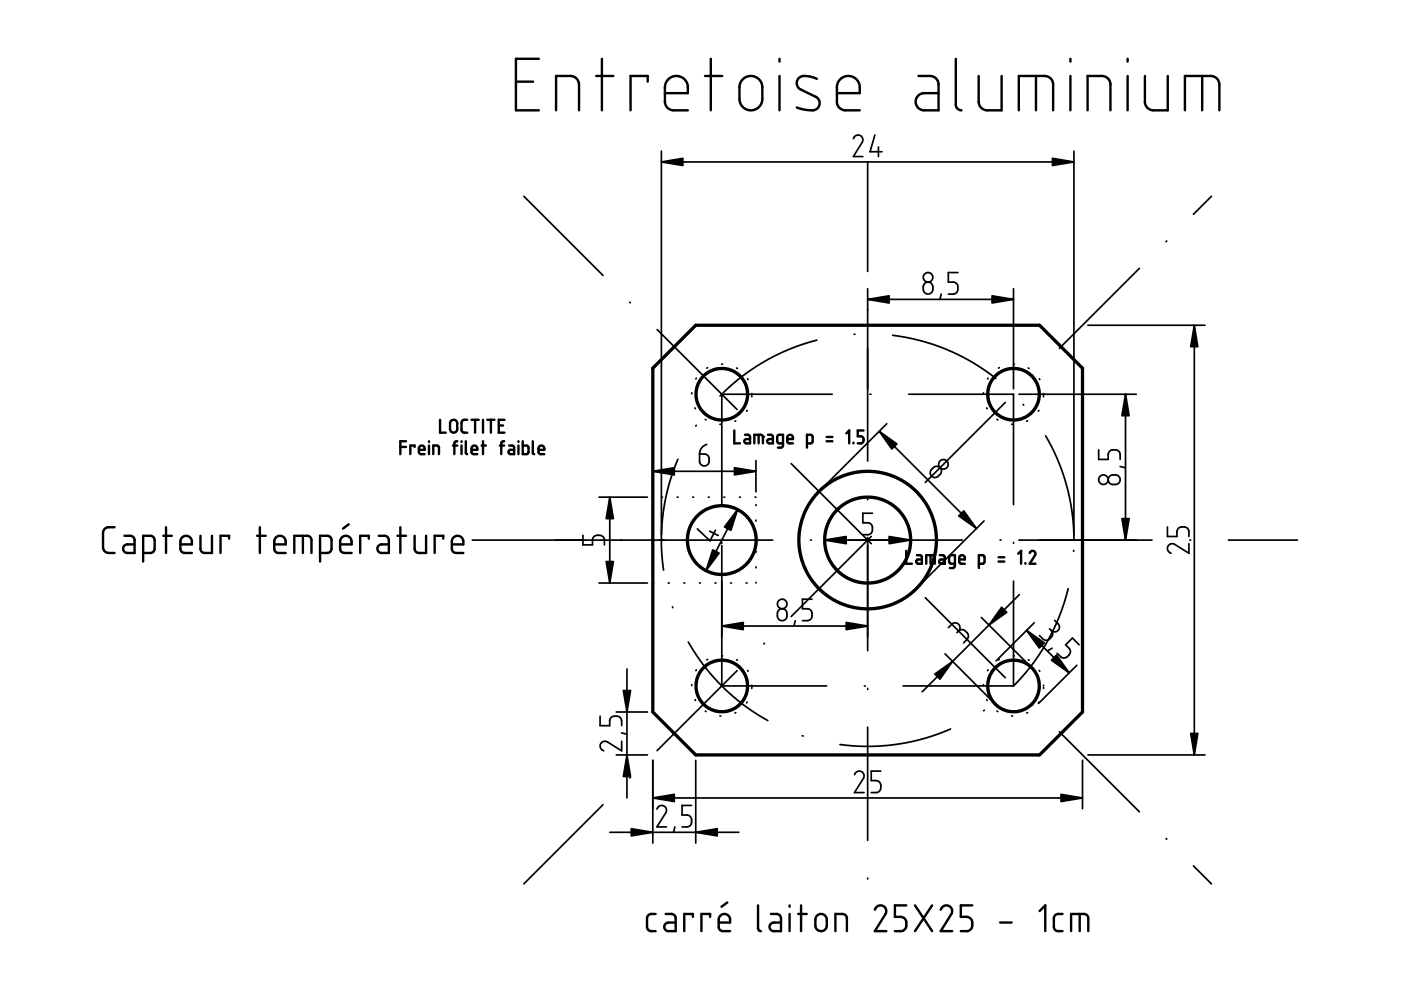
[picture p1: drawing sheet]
<svg xmlns="http://www.w3.org/2000/svg" width="297mm" height="210mm" viewBox="0 0 297 210" stroke-linecap="round" stroke-linejoin="round" font-family="sans-serif">
<g fill="none" stroke="#000" stroke-width=".36">
<path d="M140.2 34.3h87.5M140.2 32v81.4M180.9 29.4l.4-.5 .5-.3 .6 .1 .4 .5 .1 .9-2 3.1h2M184 34.3v23.3M185.5 28.6l-1 3.6h2.5M186.2 31.2v2M227.7 32v81.4M111.1 41.6l16.7 16.8M203.1 57.8h-2v2l1.4 .1 .4 .3 .2 .5v1l-.5 .5-.5 .2h-1M241.6 56.9l-17 17M247.4 51.1l-.2 .1M256.9 41.6l-3.9 3.8"/>
<path d="M133.5 64.1l.1 .1M139.3 69.9l17 16.9M150 78l-.1 .1M153 77.2h.2M156.2 78l.1 .1M173.2 72.1l-5.5 1.8-5.4 2.6-2.6 1.6-2.5 1.8-2.5 2.1-2 2M181.1 70.9h.2M184 61.2v36.6M184 63.5h30.9M189.3 71.1l2.8 .4 3.3 .8 5.2 1.7 3.3 1.6 2.8 1.5 4.4 3.1M196 60.2l.4-.3 .5-.1 .7 .4 .2 .4v.8l-.4 .7-.8 .2-.7-.4-.2-.5v-.7zM199.6 62.4l-.3 1"/>
<path d="M211.9 78l-.2 .1M214.9 77.2h.2M214.9 61.2v21.2M218 78l.2 .1M218.9 79.5l-.1 .2M230.7 69h24.8M253.2 69v91.1M138.4 97.7v6.6M138.4 99.9h21.9M143.7 97.4l-1.8 5.2-.7 2.7-.6 3.2-.3 3.4-.1 3.8 .5 5.2M146.7 83.3v.2M147.4 86.5v.2"/>
<path d="M147.6 90.2l-.1 .1M147.6 80.2l-.1 .1M148.3 96.3h1.2l.6 .3 .2 .4v.9l-.3 .7-.9 .2-.6-.4-.2-.6zM149.5 88.9l.2 .1M149.8 94.2l-.7 .4-.4 .4-.3 .5-.1 .8M152.6 90h.2M156 89.2l-.2 .1M158.4 87l-.1 .2M158.5 80.3l.1 .2M159.4 83.4v.2M159.4 83.9v.2M160.3 97.7v6.6"/>
<path d="M161.9 92.5l.2 .1M167.7 98.3l17 17M176.4 83.6h-23.4v23.4M184.4 83.6h.3M186.4 91.4l20.6 20.7M188 89.8l-13.5 13.6M192.7 83.6h22.2v23.4M197.5 99.5l.7-.5 .7-.1 .6 .4 .1 .9-.8 .9-.8 .1-.4-.2-.3-.5-.1-.4zM208.5 83.3v.2M209.2 86.5l.1 .2M209.5 80.2l-.1 .1M211.4 88.9l.2 .1"/>
<path d="M213.1 85.3l-16.9 17M214.5 90h.2M216 83.6h24.9M216.9 85.7l.1 .2M217.9 89.2l-.2 .1M220.3 87l-.1 .2M220.3 80.3l.2 .2M221.3 83.4v.2M221.3 83.9l-.1 .2M221.7 92.4l2.4 4.7 1.1 2.9 1 3 1.1 5.5 .3 3 .1 3M232.9 95.4v2h2l.1-1.4 .4-.4 .4-.2h1l.5 .4 .2 .5v1.1M237.5 98.9l1 .3"/>
<path d="M238.6 83.6v30.9M100.1 114.5h63.7M123.6 113.5v2h2l.1-1.4 .3-.4 .6-.2h.8l.5 .4 .2 .4v1.2M127 105.4h10.3M129.3 105.4v18.2M138.4 105.4v.1M138.4 108.6v.2M138.4 111.9v.2M138.4 115.2v.2M138.4 118.5v.2M140.3 105.4h.2M143.6 105.4h.2"/>
<path d="M146.9 105.4h.2M147.8 112.1l2.7 2.6 1.2-2.3M150.2 105.4h.2M150.5 112.6l1.8 .9M153 115v.2M153 115.7v29.7h22.3M153.5 105.4h.2M156.4 108l-6.7 13M156.8 105.4h.2M160.1 105.4h.2M160.3 107v.2M160.3 110.3v.2"/>
<path d="M160.3 113.6v.2M160.3 116.9v.2M171.8 114.5h.2M174.9 114.5h29.1M184 105.8v.2M184 114v24M184.7 113.7l-17 17M185 108.8h-2.1v2l1.5 .1 .4 .4 .2 .5v.8l-.4 .6-.5 .2h-1.2M190.5 108l-.1 .1M208.6 110.4l-13.5 13.6M212 114.5h.2M214.9 115v.2"/>
<path d="M216 114.5h28.2M227.6 116.7v.2M235.2 101l.7-.3h.7l.5 .2 .4 .7-.2 .7-.6 .4-1.3-.1-.4-.7v-.5zM247.5 111.7v2h2l.2-1.5 .3-.3 .5-.2 .8 .1 .6 .3 .2 .5v1.1M252.1 115.3v2l-3.1-1.9h-.9l-.5 .5-.1 .5 .3 .5 .5 .4M252.2 114.5h.2M260.4 114.5h14.7M127 123.6h10.3M138.4 123.6h.2M138.4 121.8v.2M141.7 123.6h.2M142.6 128.7v.1"/>
<path d="M145 123.6h.2M145.9 136.1l3.4 5.1 3.7 4.3 4.5 3.9 2.9 2 2.4 1.4M148.3 123.6h.2M150 139.8l-.1 .1M151.6 123.6h.2M153 139.1h.2M153 132.7h31M154.9 123.6h.2M156.2 139.9l.1 .1M158.2 123.6h.2M160.3 120.2v.2M160.3 123.5v.1"/>
<path d="M162.1 136.4l-.2 .1M165 129.5l.7-.4h.5l.5 .4 .2 .5v.7l-.4 .7-.8 .2-.7-.4-.2-.5v-.8zM168.6 131.6l-.2 1M172.2 127h-2.1v2.1h1.5l.4 .4 .2 .5-.1 .8-.3 .6-.5 .2h-1.2M190.4 120.9l.1 .2M196.2 126.7l16.9 17M200.4 138.6l9.6 9.7M201.1 133.1l.9-.9 .9-.1 .4 .3 .2 .5v.4l-.3 .5M203.2 133.8l.4-.3h.6l1.1 1v.7l-1 1.1M203.2 133.8l-.3 .3M208.1 130.9l9.6 9.6M211.9 139.8l-.2 .1"/>
<path d="M214.9 139.1h.2M214.9 123.2v22.2h-23.4M216.1 126.1l-20.6 20.6M217.7 133.6l9 9.1M218 139.9l.2 .1M219.3 132l-8.1 8.1M222.5 133.3l.4 .4M222.9 133.7l.2 .3 .1 .6-.3 .5-.7 .6h-.8l-1-1M223.1 137.4l-.9 .6M223.6 131.5l1 1.1-.1 .8-.3 .4-.4 .2-.5-.1-.4-.2M226.5 124.8l-1.8 5.6-2.4 5.2-1.6 2.7-2 2.8-3.8 4.4M228.8 136.7l-1.4-1.4-1.5 1.4 1 1.1v.5l-.2 .5-.6 .6-.7 .1-.4-.2-.9-.8"/>
<path d="M127.2 151.8v2.1h2.1l.1-1.5 .7-.6h.8l.7 .4 .2 .5v1.2M130.7 151h6.6M131.8 157.2v2l-3.1-2h-.6l-.4 .1-.4 .4-.1 .6 .2 .5 .6 .4M131.8 155.4l1 .2M132.9 141.8v27.4M146.7 145.2v.2M147.4 148.3v.2M147.6 142l-.1 .2M149.5 150.8l.2 .1M152.6 151.8h.2M156 151.1l-.2 .1M156.3 142.2l-17 17"/>
<path d="M158.4 148.9l-.1 .1M158.5 142.2l.1 .1M159.4 145.3v.1M159.4 145.8v.2M170.1 156l.2 .1M183.3 145.4h.2M184 146v.2M184 154.2v24M201.5 154.6l-5.3 1.9-2.9 .7-3.2 .6-4.9 .4h-3.5l-3.6-.3M208.5 145.2v.2M208.7 150.6l-.2 .1M209.2 148.3l.1 .2"/>
<path d="M209.5 142l-.1 .2M211.4 150.8l.2 .1M214.5 151.8h.2M217.9 151.1l-.2 .1M218.8 149.4l.1 .1M220.3 148.9l-.1 .1M220.3 142.2l.2 .1M221.3 145.3v.1M221.3 145.8l-.1 .2M224.6 155.2l17 16.9M228.3 141.1l-8.1 8M127.8 170.6l-16.7 16.8"/>
<path d="M129.3 176.5h27.3M130.7 160.1h6.6M133.6 164.8l-.1 .2M138.4 169.2h91.1M138.4 161.2v17.6M139.3 171.5l.4-.5 .5-.2 .5 .1 .5 .3 .1 .4-.1 .6-1.9 3.1h2M143.1 175.3l-.3 1M146.6 170.8h-2v2l1.4 .1 .4 .3 .2 .5v.8l-.3 .6-.5 .2h-1.2M147.5 161.2v17.6M181.2 164.3l.3-.6 .5-.2 .6 .1 .5 .5v.8l-1.9 3.1h2M186.8 163.5h-2.1v2l1.5 .2 .4 .3 .2 .5-.1 .8-.4 .6-.4 .1h-1.2M229.5 161.2v10.3"/>
<path d="M230.7 160.1h24.8M247.2 177.8l.2 .1M184 186.2v.2M253 183.6l3.9 3.8"/>
<circle cx="196.8" cy="58.8" r="1.02"/>
<circle cx="200" cy="98.5" r="1.01"/>
<circle cx="233.9" cy="101.7" r="1.01"/>
<circle cx="165.8" cy="128.1" r="1.01"/>
</g>
<g fill="#000" stroke="#000" stroke-width=".36">
<path d="M140.2 34.3l4.6-.7v1.5zM223.1 33.6l4.6 .7-4.6 .8zM184 63.5l4.5-.8v1.5zM210.3 62.7l4.6 .8-4.6 .7zM253.2 69l.8 4.5h-1.5zM138.4 99.9l4.6-.7v1.5zM155.7 99.2l4.6 .7-4.6 .8zM186.4 91.4l3.8 2.7-1.1 1.1zM238.6 83.6l.8 4.5h-1.5zM129.3 105.4l.7 4.6h-1.5zM156.4 108l-1.4 4.4-1.4-.7zM174.9 114.5l4.5-.8v1.6z"/>
<path d="M188.5 113.7l4.6 .8-4.6 .8zM203.3 109.4l1-1.1 2.7 3.8zM237.9 110h1.5l-.8 4.5zM128.5 119.1h1.5l-.7 4.5zM151.1 116.6l1.4 .7-2.8 3.7zM153 132.7l4.6-.7v1.5zM179.4 132l4.6 .7-4.6 .8zM212.4 128.8l1 1-3.7 2.7zM217.7 133.6l3.7 2.7-1.1 1.1zM132.2 146.4h1.5l-.8 4.6zM198.2 142.9l3.8-2.7-2.7 3.8zM222.9 140l1.1-1.1 2.7 3.8z"/>
<path d="M132.9 160.1l.8 4.5h-1.5zM138.4 169.2l4.6-.8v1.5zM133.8 175.7l4.6 .8-4.6 .7zM147.5 176.5l4.6-.8v1.5zM225 168.4l4.5 .8-4.5 .7zM252.5 155.5h1.5l-.8 4.6z"/>
</g>
<g fill="none" stroke="#000" stroke-width=".7">
<path d="M138.4 78.1l9.1-9.1h72.9l9.1 9.1v72.9l-9.1 9.1h-72.9l-9.1-9.1z"/>
<circle cx="153" cy="83.6" r="5.5"/>
<circle cx="214.9" cy="83.6" r="5.5"/>
<circle cx="153" cy="114.5" r="7.3"/>
<circle cx="183.9" cy="114.5" r="9.1"/>
<circle cx="184" cy="114.5" r="14.6"/>
<circle cx="153" cy="145.4" r="5.5"/>
<circle cx="214.9" cy="145.4" r="5.5"/>
</g>
<g fill="none" stroke="#000" stroke-width=".51">
<path d="M109.4 17.3h3.6M114.3 12.5h-4.9v10.9h4.9M126.4 16.1h3.6M127.6 12.5v10.9M137.3 17.3v-1.2h-3.6v7.3M141 19.7h4.8v-1.8l-.3-.7-.6-.6-1-.4-.9-.1-1 .4-.6 .7-.4 1v3.6l.3 .8 .9 .7 3.6 .1M149.5 16.1h3.6M150.7 12.5v10.9M157.4 16.9l1.1-.7 1-.1 1.2 .5 .7 .9 .2 .8v3.2l-.5 .9-.9 .8-.8 .2-1.1-.2-.9-.6-.4-.6-.2-.8v-2.9l.1-.6zM165.3 12.5v.6M165.3 16.1v7.3M173.2 16.7l-1.4-.5-1.6-.1-1 .6-.3 1 .2 .6 .5 .6 3.8 1.9 .4 .8-.1 .8-.2 .4-.7 .5-1 .1-1.5-.2-1.4-.4"/>
<path d="M177.4 19.7h4.9l-.1-1.9-.4-.8-.5-.4-.9-.4-.9-.1-1.1 .5-.6 .6-.4 1.1v3.5l.4 .8 .8 .7 3.7 .1M194.7 16.1l3 .1 .9 .6 .4 .9v5.7h-3.3l-.9-.4-.5-.6-.2-1 .2-.7 .6-.6 .9-.4h3.2M202.6 12.5v9.9l.5 .7 .8 .3M207.5 16.1v5.8l.6 1 1 .5h3.3v-7.3M219.6 16.1v7.3M226.9 12.5v.6M226.9 16.1v7.3M239.1 12.5v.6M239.1 16.1v7.3M242.7 16.1l.1 5.8 .6 1.1 1 .4h3.2v-7.3M254.9 16.1v7.3M117.9 23.4v-7.3h3.2l.7 .2 .6 .5 .4 1.1v5.5"/>
<path d="M216 23.4v-7.3h5.7l1 .5 .4 .5 .2 .6v5.7M230.6 23.4v-7.3h3.2l.8 .3 .5 .4 .3 .9v5.7M251.2 23.4v-7.3h5.7l1.1 .5 .3 .5 .2 .7v5.6M84.9 94.8h1.2M86.1 93.6h-1.2v2.7M87.9 94.8v-.3h-.9v1.8M88.8 95.4h1.2l-.2-.8-.5-.1-.4 .2-.1 1.2 .3 .4h.9M91 93.6v.1M91 94.5v1.8M91.9 96.3v-1.8h.8l.3 .1 .1 1.7M93.3 89v2.7h1.2M95.6 89.3l.4-.3h.3l.4 .2 .2 .4v1.5l-.1 .4-.4 .2-.6-.1-.3-.4-.1-1.5z"/>
<path d="M96 94.5h.9M96.9 93.6h-.4l-.2 .4v2.3M97.9 93.6v.1M97.9 94.5v1.8M98.8 93.6v2.4l.3 .3M99.1 89h-.8l-.4 .5v1.9l.3 .3h.9M100 95.4h1.2v-.5l-.2-.3-.5-.1-.4 .2-.1 1.2 .3 .4h.9M100 89h1.5M100.7 89v2.7M102.1 94.5h.9M102.4 89v2.7M102.4 93.6v2.7"/>
<path d="M103.3 89h1.5M104.1 89v2.7M105.7 90.2h1M106 94.5h.9M106.9 93.6h-.4l-.2 .3v2.4M107 89h-1.3v2.7h1.3M107.9 94.5h.7l.3 .1 .1 1.7-1.1-.1-.1-.4 .2-.3 1-.1M109.9 93.6v.1M109.9 94.5v1.8M110.8 93.6v2.7l1-.1 .3-.3-.1-1.2-.3-.2h-.9M113 93.6v2.5l.3 .2M114.2 95.4h1.2v-.5l-.2-.3-.5-.1-.4 .2-.1 1.2 .3 .4h.9"/>
<path d="M155.7 91.3v2.7h1.2M157.9 92.2h.7l.3 .2 .1 1.6-1.1-.1-.1-.3 .1-.4 1.1-.1M159.9 94v-1.8l1.7 .1 .2 .3v1.4M160.8 92.2v1.8M162.8 92.2h.6l.4 .2 .1 1.6-1.1-.1-.1-.3 .1-.4 .3-.1h.8M166 94h-.9l-.3-.2v-1.2l.2-.3 1-.1v2.3l-.3 .4h-.8M166.9 93.1h1.2v-.6l-.2-.2-.5-.1-.4 .2-.1 1.3 .3 .3h.9M171.1 94h.9l.3-.3v-1.2l-.2-.3h-1v2.7M175.3 93.6h1.2M175.3 92.6h1.2M179.5 91.9l.5-.6v2.7M181 93.9v.1"/>
<path d="M183.1 91.3h-1.2v1.2h.8l.4 .5-.1 .6-.2 .3-.9 .1M24.3 111.8h-1.7l-.5 .5-.3 .6v3.3l.2 .4 .7 .6h1.6M26.4 113.6l1.6 .1 .3 .2 .2 .5v2.8h-1.6l-.5-.1-.3-.6 .1-.5 .2-.4 .5-.2h1.6M30.4 117.2h1.6l.6-.4 .2-.4v-1.9l-.2-.6-.3-.2-1.9-.1v5.5M34.6 113.6h1.8M35.2 111.8v5.4M38.2 115.4h2.5l-.1-1-.4-.5-.9-.3-.8 .4-.3 .7v1.8l.3 .4 .4 .3h1.8M42.5 113.6v3l.4 .5 .4 .1h1.6v-3.6M48.6 114.2v-.6h-1.8v3.6M54.5 113.6h1.8M55.1 111.8v5.4M58.1 115.4h2.5l-.1-.9-.4-.6-.9-.3-.8 .4-.3 .6v1.9l.2 .4 .5 .3h1.8"/>
<path d="M62.4 117.2v-3.6h2.8l.5 .2 .3 .6v2.8M64.2 113.6v3.6M67.9 117.2h1.6l.6-.4 .2-.4v-2l-.2-.5-.3-.2-1.9-.1v5.5M72.1 115.4h2.4v-.9l-.4-.6-.9-.3-.8 .4-.3 .6v1.9l.2 .4 .5 .3h1.7M73.9 111.2l-1.2 .9M78.2 114.2v-.6h-1.8v3.6M80.3 113.6l1.6 .1 .3 .2 .2 .5v2.8h-1.6l-.5-.1-.3-.6 .1-.5 .2-.4 .5-.2h1.6M84.3 113.6h1.8M84.9 111.8v5.4M87.9 113.6v2.9l.2 .4 .6 .3h1.6v-3.6M94 114.2v-.6h-1.8v3.6M95.8 115.4h2.4v-.8l-.4-.7-.9-.3-.9 .5-.2 .6v1.7l.2 .5 .4 .3h1.8"/>
<path d="M192.1 116.8v2.7h1.2M194.4 117.7h.7l.4 .3v1.5l-1.1-.1-.2-.3 .2-.4 1.1-.1M196.4 119.5v-1.8l1.7 .1 .1 .3v1.4M197.3 117.7v1.8M199.3 117.7h.7l.3 .4v1.4l-1-.1-.2-.3 .2-.4 1-.1M202.5 119.5h-.8l-.4-.2-.1-1.2 .2-.3 1.1-.1v2.3l-.3 .4h-.8M203.4 118.6h1.2l-.2-.7-.6-.2-.3 .2-.1 1.3 .3 .3h.9M207.5 119.5h.8l.4-.2v-1.2l-.1-.3-1.1-.1v2.7M211.7 119.1h1.2M211.7 118.2h1.2M215.9 117.4l.6-.6v2.7M217.4 119.4v.1"/>
<path d="M218.3 117.2l.3-.3 .5-.1 .3 .3 .1 .2v.4l-1.2 1.8h1.2M139 193.8h-1.2l-.4 .3-.2 .5v2l.2 .4 .5 .4h1.1M141.1 193.8h1.5l.5 .4 .2 .4v2.8h-1.7l-.4-.2-.4-.7 .4-.7 .4-.2h1.7M146.9 194.4v-.6h-1.8v3.6M150.6 194.4v-.6h-1.9v3.6M152.4 195.6h2.4l-.1-1-.4-.6-.8-.2-.8 .4-.3 .6v1.9l.1 .3 .5 .4h1.8M154.2 191.3l-1.2 1M160.7 192v4.9l.2 .4 .4 .1M163.4 193.8l1.7 .1 .5 .7v2.8h-1.7l-.4-.2-.3-.6v-.5l.3-.3 .5-.2h1.6M167.4 192v.3M167.4 193.8v3.6M169.2 193.8h1.8"/>
<path d="M169.8 192v5.4M173.3 194.1l.5-.3h.5l.6 .3 .3 .5 .1 1.9-.3 .5-.4 .3h-1.1l-.5-.6-.1-1.8zM177.1 197.4v-3.6h1.6l.6 .3 .3 .5v2.8M185.5 192.9l.4-.7 .9-.2 .8 .4 .3 .7-.1 .6-2.3 3.7h2.4M192.2 192h-2.5v2.4l1.7 .1 .5 .3 .3 .6v1l-.5 .7-.5 .3h-1.5M194 192l3.6 5.4M197.6 192l-3.6 5.4M199.5 192.9l.4-.7 .9-.2 .8 .4 .3 .7-.1 .6-2.3 3.7h2.4M206.1 192h-2.4v2.4l1.6 .1 .6 .4 .2 .7v1l-.5 .6-.5 .2h-1.4M212 195.6h2.5M220.4 193.2l1.2-1.2v5.4M225.3 193.8h-1.2l-.5 .3-.2 .6v1.9l.2 .5 .6 .3h1.1"/>
<path d="M227.1 197.4v-3.6h2.8l.5 .2 .3 .6v2.8M228.9 193.8v3.6"/>
</g>
</svg>
